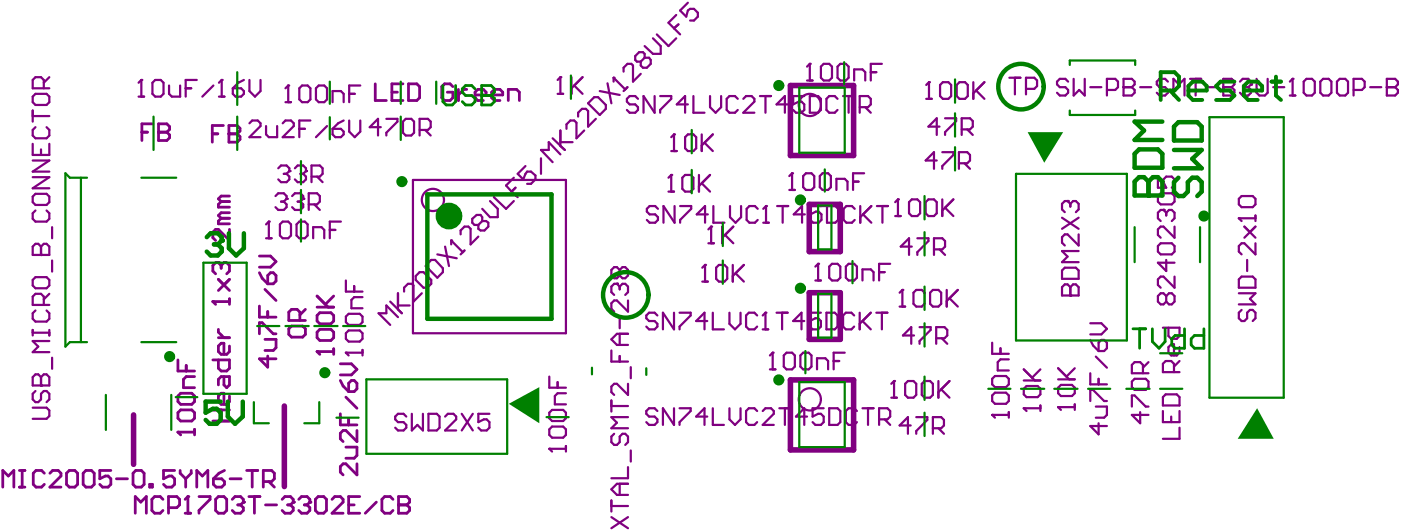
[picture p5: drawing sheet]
<svg xmlns="http://www.w3.org/2000/svg" width="107mm" height="41mm" viewBox="0 0 107 41" stroke-linecap="round" stroke-linejoin="round" font-family="sans-serif">
<path d="M60.3 6.5h4.8v5.4h-4.8zM61.7 15.6h2.4v3.6h-2.4zM10.2 31.6v3.8M21.7 31v6.1M60.3 29h4.8v5.3h-4.8zM61.7 22.3h2.4v3.6h-2.4z" fill="none" stroke="#800080" stroke-width=".42"/>
<g fill="none" stroke="#800080" stroke-width=".17">
<path d="M2.5 12.2h1.3l-1.3 .9h1.3M2.5 11v.8h1.3v-.8M2.5 8.4v.9M2.5 13.5h1.3l-1.3 .9h1.3M2.5 8.9h1.3M2.7 16.1l-.2 .2v.4l.2 .2h.9l.2-.2v-.4l-.2-.2M2.7 7.2h.9l.2 .2v.4l-.2 .2h-.9l-.2-.2v-.4zM2.7 9.7l-.2 .2v.4l.2 .2h.9l.2-.2v-.4l-.2-.2M2.7 14.8h.9l.2 .2v.4l-.2 .2h-.9l-.2-.2v-.4zM2.7 18.6h.2l.2 .2 .2-.2h.3l.2 .2v.6h-1.3v-.6zM3.1 19.4h.1M3.1 11.4v.4"/>
<path d="M3.1 18.8v.6M3.3 6.7v-.6l-.2-.2h-.4l-.2 .2v.6h1.3M3.8 5.9l-.5 .4M4 17.3v.9M4 19.9v.8M10.6 7.4h.4M10.8 6.1h.1M10.8 6.1v1.3M10.8 6.1l-.2 .2M11.8 6.1h.5l.2 .2v.9l-.2 .2h-.5l-.2-.2v-.9zM12.9 6.5v.7l.2 .2h.6v-.9M14.2 6.7h.4"/>
<path d="M15 6.1h-.8v1.3M16.3 6.5l-.9 .9M16.7 7.4h.4M16.9 6.1h.1M16.9 6.1v1.3M16.9 6.1l-.2 .2M17.8 6.7h.6l.2 .2v.3l-.2 .2h-.4l-.2-.2zM18.6 6.1l-.4 .2-.4 .4M19 9.4l.2-.2h.5l.2 .2v.2l-.9 .9h.9M19 6.1v.8l.5 .5 .4-.5v-.8M20.3 18.2h.4M20.3 9.6v.6l.2 .3h.6v-.9"/>
<path d="M20.5 16.9h.1M20.5 16.9v1.3M20.5 16.9l-.2 .2M21 15l.2-.3h.5l.2 .3v.2M21.2 12.8l.2-.2h.5l.2 .2v.2M21.4 15.4h.3M21.6 16.9h.4l.2 .2v.9l-.2 .2h-.4l-.2-.2v-.9zM21.6 9.4l.2-.2h.4l.2 .2v.2l-.8 .9h.8M21.7 15.4l.2 .2v.2l-.2 .2h-.5l-.2-.2M21.7 13.3h.2M21.8 7.8h.4M21.9 15.2h.1"/>
<path d="M21.9 15.2l-.2 .2M21.9 13.3l.2 .2v.2l-.2 .2h-.5l-.2-.2M22 6.5h.1M22 6.5v1.3M22 6.5l-.2 .2M22.1 13h.1M22.1 13l-.2 .3M22.3 15l.2-.3h.4l.2 .3v.2M22.5 12.8l.2-.2h.4l.2 .2v.2M22.7 15.4h.2M22.8 16.9h.5l.2 .2v.9l-.2 .2h-.5l-.2-.2v-.9zM22.8 9.8h.5"/>
<path d="M22.9 15.4l.2 .2v.2l-.2 .2h-.4l-.2-.2M22.9 13.3h.2M23 6.5h.5l.2 .2v.9l-.2 .2h-.5l-.2-.2v-.9zM23.1 15.2h.1M23.1 13.3l.2 .2v.2l-.2 .2h-.4l-.2-.2M23.1 15.2l-.2 .2M23.3 13h.1M23.3 13l-.2 .3M23.6 15.6h.6l.2-.2v-.4l-.2-.3h-.6v1.3M23.7 9.2h-.9v1.3M23.8 13.5h.6l.2-.2v-.5l-.2-.2h-.6v1.3M23.9 18.2v-.9h.6l.2 .2v.7"/>
<path d="M24 15.6l.4 .4M24.2 13.5l.4 .4M24.3 6.5h.4l.3 .2v.9l-.3 .2h-.4l-.2-.2v-.9zM25 9.6l-.9 .9M25.2 17.5h.4M25.4 9.8h.6l.2 .2v.2l-.2 .3h-.4l-.2-.3zM25.4 7.8v-.9h.6l.2 .3v.6M26 16.9h-.8v1.3M26.2 9.2l-.4 .2-.4 .4M26.6 9.2v.8l.5 .5 .4-.5v-.8M26.6 7.2h.5M27.5 6.5h-.9v1.3"/>
<path d="M29.1 9.7h-.9l.6-.6v1.2M29.5 9.1h.8v.2l-.8 .8v.2M31 9.1h.4l.2 .2v.8l-.2 .2h-.4l-.3-.2v-.8zM31.5 13.7h11.7v11.7h-11.7zM32 9.9h.6l.3-.2v-.4l-.3-.2h-.6v1.2M32.4 9.9l.5 .4M32.9 19.8h.3l.6 .7v.3l-.4 .4-.9-.9zM33.4 19.4l1.4 .3M34 18.8l.3 1.5M34.4 18.3h.1M34.4 18.3l.9 .9M34.4 18.3v.3"/>
<path d="M35.1 17.9v-.3l.3-.3h.3l.2 .2v1.1l.6-.6M35.4 19.1l-.3 .3M36.8 16.9h.3l.2 .1v.3l-.3 .3h-.3l-.2-.1v-.3M36.8 16.9v-.3l-.1-.2h-.3l-.4 .3v.3l.2 .2h.3M36.8 16.9l-.3 .3M37.4 15.3l.6 .6v.7h-.6l-.6-.7M37.7 15l.9 .9 .6-.6M39 14.6l.5 .4M39.2 13.6l-.6 .5 .4 .5M39.3 14.3l-.3 .3M40.1 12.7l-.6 .6 .4 .4 .3-.6h.3l.4 .3v.3l-.4 .3h-.3M41.3 12.1v1.2"/>
<path d="M42.5 7.2h.5M42.8 5.9h.1M42.8 5.9v1.3M42.8 10v1.1l.3 .3-.9-.9M42.8 5.9l-.3 .2M42.8 11.8l-.9-1v.6h-.6l.9 1M42.8 10.8h.9M43.2 9.8v-.3l.3-.3h.3l.2 .2v1.1l.6-.5M43.6 5.9v1.3M43.8 6.5l.6 .7M44.1 8.9v-.3l.3-.3h.3l.2 .2v1.2l.6-.6M44.4 5.9l-.8 .8"/>
<path d="M45.3 7.4h.3l.6 .6v.3l-.4 .5-.9-.9zM45.8 6.9l1.5 .3M46.4 6.4l.2 1.5M46.8 5.9h.1M46.8 5.9l.9 .9M46.8 5.9v.3M47.6 5.5v-.3l.3-.3h.3l.1 .1v1.2l.6-.6M47.9 6.6l-.3 .3M48.7 7.5l-.2-.2h-.5l-.2 .2v.2l.2 .3h.5l.2 .2v.2l-.2 .2h-.5l-.2-.2M49.2 4.4v-.3l-.1-.1h-.3l-.3 .3v.3l.1 .1h.3M49.2 4.4h.3l.1 .2v.3l-.2 .3h-.3l-.2-.2v-.3M49.2 4.4l-.3 .3"/>
<path d="M49.8 2.9l.6 .6v.6h-.6l-.6-.6M49.9 7.3v1.3l-.8-1.3v1.3M50.1 2.6l.9 .9 .6-.6M50.2 15.9l-.2-.2h-.4l-.2 .2v.2l.2 .2h.4l.2 .3v.2l-.2 .2h-.4l-.2-.2M50.4 7.3h.8v.2l-.8 .9v.2M51 14.6h.4M51.2 13.3h.1M51.2 11.5h.4M51.2 13.3v1.3M51.2 13.3l-.2 .3M51.4 10.2h.1M51.4 10.2v1.3"/>
<path d="M51.4 10.2l-.2 .3M51.4 2.2l.5 .4M51.5 15.7v1.3l-.9-1.3v1.3M51.6 1.1l-.6 .6 .4 .5M51.8 1.9l-.4 .3M51.9 15.7h.8v.2l-.8 .9v.2M52.3 13.3h.4l.2 .3v.8l-.2 .2h-.4l-.2-.2v-.8zM52.5 10.2h.4l.2 .3v.8l-.2 .2h-.4l-.2-.2v-.8zM52.5 8h-.9l.7-.7v1.3M52.5 .2l-.6 .6 .5 .5 .1-.5 .2-.1h.2l.3 .3v.3l-.3 .3h-.2M52.9 7.3v1.3h.9M53.3 13.3v1.3"/>
<path d="M53.5 10.2v1.3M53.5 14l.7 .6M53.8 10.9l.6 .6M54 16.3h-.8l.6-.6v1.3M54 18.6h.5M54.2 13.3l-.9 .9M54.2 7.3v.9l.4 .4 .4-.4v-.9M54.3 17.3h.1M54.3 17.3v1.3M54.3 17.3l-.3 .2M54.4 10.2l-.9 .9M54.4 15.7v1.3h.9"/>
<path d="M55.1 17.3v1.3M55.3 17.9l.7 .7M55.7 15.7v.9l.4 .4 .4-.4v-.9M56 17.3l-.9 .8M56.3 7.5l-.2-.2h-.4l-.3 .2v.9l.3 .2h.4l.2-.2M56.7 7.5l.2-.2h.4l.3 .2v.2l-.9 .9h.9M57.8 15.9l-.2-.2h-.4l-.2 .2v.9l.2 .2h.4l.2-.2M58 7.3h.8M58.2 17h.5M58.4 7.3v1.3M58.4 15.7h.1M58.4 15.7v1.3"/>
<path d="M58.4 15.7l-.2 .2M59.3 15.7h.8M59.7 15.7v1.3M60.1 8h-.9l.7-.7v1.3M60.2 14.5h.4M60.4 13.2h.1M60.4 13.2v1.3M60.4 13.2l-.2 .2M61.4 7.3h-.9v.7l.4-.3h.3l.2 .3v.4l-.2 .2h-.5l-.2-.2M61.4 16.3h-.8l.6-.6v1.3M61.5 13.2h.4l.2 .2v.9l-.2 .2h-.4l-.2-.2v-.9zM61.6 6.1h.4"/>
<path d="M61.8 4.9h.1M61.8 4.9v1.2M61.8 7.3h.6l.2 .2v.9l-.2 .2h-.6zM61.8 4.9l-.2 .2M62.7 15.7h-.9v.6l.5-.2h.2l.2 .2v.5l-.2 .2h-.5l-.2-.2M62.8 13.2h.4l.2 .2v.9l-.2 .2h-.4l-.3-.2v-.9zM62.8 4.9h.5l.2 .2v.8l-.2 .2h-.5l-.2-.2v-.8zM63.1 15.7h.6l.2 .2v.9l-.2 .2h-.6zM63.8 14.5v-.9h.7l.2 .2v.7M63.9 7.5l-.2-.2h-.4l-.2 .2v.9l.2 .2h.4l.2-.2M64.1 4.9h.4l.2 .2v.8l-.2 .2h-.4l-.2-.2v-.8zM64.3 7.3h.9"/>
<path d="M64.7 7.3v1.3M65.1 13.8h.4M65.2 6.1v-.8h.6l.2 .2v.6M65.2 15.9l-.2-.2h-.4l-.2 .2v.9l.2 .2h.4l.2-.2M65.6 8.2h.6l.2-.2v-.5l-.2-.2h-.6v1.3M65.6 15.7v1.3M65.8 16.3l.7 .7M65.9 13.2h-.8v1.3M66 8.2l.4 .4M66.4 5.5h.5M66.5 15.7l-.9 .9M66.9 15.7h.8"/>
<path d="M67.3 4.9h-.9v1.2M67.3 15.7v1.3M68.3 16.5h.4M68.5 15.2h.1M68.5 15.2v1.3M68.5 15.2l-.2 .2M69.6 15.2h.4l.2 .2v.9l-.2 .2h-.4l-.2-.2v-.9zM69.6 18.8h-.9l.7-.6v1.2M70 18.2h.8v.2l-.8 .8v.2M70.7 7.5h.4M70.8 15.2h.5l.2 .2v.9l-.2 .2h-.5l-.2-.2v-.9zM70.9 6.3h.1"/>
<path d="M70.9 6.3v1.2M70.9 6.3l-.2 .2M71.3 19h.6l.2-.2v-.4l-.2-.2h-.6v1.2M71.5 12.2h-.9l.7-.6v1.3M71.7 9.7h-.9l.7-.7v1.3M71.7 19l.4 .4M71.9 11.6h.8v.2l-.8 .9v.2M71.9 15.2v1.3M71.9 6.3h.5l.2 .2v.8l-.2 .2h-.5l-.2-.2v-.8zM72.1 9h.9v.2l-.9 .9v.2M72.1 15.8l.6 .7M72.7 15.2l-.8 .9"/>
<path d="M73.2 12.5h.6l.2-.3v-.4l-.2-.2h-.6v1.3M73.2 6.3h.4l.2 .2v.8l-.2 .2h-.4l-.2-.2v-.8zM73.4 9.9h.6l.2-.2v-.5l-.2-.2h-.6v1.3M73.6 12.5l.4 .4M73.8 9.9l.4 .4M74.3 6.3v1.2M74.5 6.9l.6 .6M75.1 6.3l-.8 .8M77 5.9h.9M77.4 5.9v1.3M78.3 6.8h.6l.2-.2v-.5l-.2-.2h-.6v1.3M81 16.6l1.3 .9"/>
<path d="M81.5 15.3h.1M81.5 15.3h-.3l-.2 .2v.5l.2 .2M81.5 15.3l.2 .2M81.5 6.2l-.2-.2h-.4l-.3 .2v.2l.3 .2h.4l.2 .3v.2l-.2 .2h-.4l-.3-.2M81.7 15.5l.2-.2h.2l.2 .2v.5l-.2 .2M81.7 15.5v.3M81.9 6v1.3l.4-.4 .5 .4v-1.3M82.3 17.9v.8l-.8-.8h-.3l-.2 .2v.4l.2 .2M82.3 19.1h-1.3l.5 .5-.5 .4h1.3M82.3 16.6l-1.3 .9M83.2 6.6h.8M84.5 6.9h.6l.2-.3v-.4l-.2-.2h-.6v1.3"/>
<path d="M85.7 6.6h.1M85.7 6h.7l.2 .2v.2l-.2 .2 .2 .3v.2l-.2 .2h-.7zM85.7 6.6h.7M87 6.6h.8M88.3 13.5v.8h.7l-.2-.4v-.2l.2-.2h.4l.2 .2v.4l-.2 .2M88.6 18.6h.8l.2 .2v.4l-.2 .2h-.8l-.3-.2v-.4zM88.6 14.7h.8l.2 .3v.4l-.2 .2h-.8l-.3-.2v-.4zM88.8 16h.1M88.8 16h-.2l-.3 .2v.4l.3 .3M88.8 16l.2 .2M89 16.2l.2-.2h.2l.2 .2v.4l-.2 .3M89 16.2v.2"/>
<path d="M89 19.8v.9l-.7-.7h1.3M89.1 6.2l-.2-.2h-.4l-.2 .2v.2l.2 .2h.4l.2 .3v.2l-.2 .2h-.4l-.2-.2M89.5 7.3v-1.3l.5 .4 .4-.4v1.3M89.6 17.3v.8l-.8-.8h-.2l-.3 .2v.4l.3 .2M90.8 6h.8M91.2 6v1.3M92.1 6.6h.8M93.3 6.6h.1M93.3 6h.7l.2 .2v.2l-.2 .2 .2 .3v.2l-.2 .2h-.7zM93.3 6.6h.7M94.5 16.6h.1M94.5 16.6h1.3"/>
<path d="M94.5 16.6l.2 .3M94.6 6.2l.2-.2h.4l.2 .2v.2M94.7 15h.9l.2 .2v.4l-.2 .2h-.9l-.2-.2v-.4zM94.9 17.3l.9 .8M95 6.6h.2M95.2 19.8v.9M95.2 6.6l.2 .3v.2l-.2 .2h-.4l-.2-.2M95.4 6.4h.1M95.4 6.4l-.2 .2M95.8 18.6v.8l-.9-.8h-.2l-.2 .2v.4l.2 .2M95.8 16.4v.5M95.8 17.3l-.9 .8"/>
<path d="M95.9 6v1.1l.2 .2h.4l.2-.2v-1.1M97.1 6.6h.9M98.4 7.3h.4M98.6 6h.1M98.6 6v1.3M98.6 6l-.2 .2M99.7 6h.4l.2 .2v.9l-.2 .2h-.4l-.2-.2v-.9zM100.9 6h.5l.2 .2v.9l-.2 .2h-.5l-.2-.2v-.9zM102.2 6h.4l.3 .2v.9l-.3 .2h-.4l-.2-.2v-.9zM103.3 6.9h.6l.2-.3v-.4l-.2-.2h-.6v1.3M104.5 6.6h.9M105.8 6.6h.1"/>
<path d="M105.8 6h.6l.3 .2v.2l-.3 .2 .3 .3v.2l-.3 .2h-.6zM105.8 6.6h.6M2.5 31.1h1.1l.2 .2v.4l-.2 .2h-1.1M2.5 25.2v.4M2.5 25.4h1.3M2.7 28.5h.2l.2 .3 .2-.3h.3l.2 .3v.6h-1.3v-.6zM2.7 29.8l-.2 .2v.5l.2 .2h.2l.2-.2v-.5l.2-.2h.3l.2 .2v.5l-.2 .2M2.7 21.1h.9l.2 .2v.5l-.2 .2h-.9l-.2-.2v-.5zM2.7 23.7l-.2 .2v.4l.2 .2h.9l.2-.2v-.4l-.2-.2M3.1 29.4h.1M3.1 28.8v.6M3.3 23.3v-.7l-.2-.2h-.4l-.2 .2v.7h1.3"/>
<path d="M3.8 25.2v.4M3.8 26h-1.3l.4 .4-.4 .5h1.3M3.8 22.4l-.5 .4M4 27.3v.8M26.4 26.9h.1M26.4 26.9l.2 .2M26.4 26.9h1.3M26.4 21.4v.8h1.3M26.6 23.9h.8l.3 .2v.5l-.3 .2h-.8l-.2-.2v-.5zM26.6 25.2h.8l.3 .2v.4l-.3 .2h-.8l-.2-.2v-.4zM27 21.8v.4M27.7 26.7v.4"/>
<path d="M27.7 22.7h-.7l-.2 .2v.6h.9M29.8 23l.9 .9M30.4 24.2l-.9-.9v.6h-.6l.9 .9M30.4 22.4v1.2M30.4 23.3h.9M30.8 22.2v-.3l.3-.3h.3l.1 .2v1.2l.7-.6M31 31.8l-.2-.2h-.4l-.2 .2v.2l.2 .2h.4l.2 .2v.2l-.2 .2h-.4l-.2-.2M31.4 31.6v1.2l.4-.4 .5 .4v-1.2M32 20.8h.3l.6 .5v.3l-.3 .3h-.3l-.6-.6v-.2zM32.7 31.6h.6l.2 .2v.8l-.2 .2h-.6zM34 31.8l.2-.2h.4l.2 .2v.2l-.8 .8h.8M35.2 31.6l.9 1.2"/>
<path d="M36.1 31.6l-.9 1.2M37.3 31.6h-.8v.6l.4-.2h.2l.2 .2v.4l-.2 .2h-.4l-.2-.2M41.9 34.2h.1M41.9 34.2h1.3M41.9 34.2l.2 .2M41.9 28.7v.9h1.3M42.1 31.3h.9l.2 .2v.4l-.2 .2h-.9l-.2-.2v-.4zM42.1 32.5h.9l.2 .2v.5l-.2 .2h-.9l-.2-.2v-.5zM42.5 29.1v.5M43.2 34v.4M43.2 30h-.7l-.2 .2v.6h.9M46.6 39.4l1.3 .9"/>
<path d="M46.6 26.7v.9h1.3M46.6 30.5v.9M46.6 38.2v.8M46.6 38.6h1.3M46.6 31h1.3M46.9 33.1l-.3 .2v.4l.3 .2h.2l.2-.2v-.4l.2-.2h.2l.2 .2v.4l-.2 .2M47.1 21.6h.1M47.1 21.6h-.2l-.3 .3v.4l.3 .2M47.1 21.6l.2 .3M47.3 20.6l-.2-.2h-.2l-.3 .2v.4l.3 .2h.2l.2-.2M47.3 20.6v.4M47.3 21.9v.2"/>
<path d="M47.3 24.2v.8M47.3 25.5v.8M47.3 27.2v.4M47.3 36.9v.8M47.3 20.6l.2-.2h.2l.2 .2v.4l-.2 .2h-.2l-.2-.2M47.3 21.9l.2-.3h.2l.2 .3v.4l-.2 .2M47.9 25.5h-.8l-.5 .4 .5 .4h.8M47.9 36.9h-.8l-.5 .4 .5 .4h.8M47.9 39.4l-1.3 .9M47.9 22.9v.9l-.8-.9h-.2l-.3 .2v.4l.3 .3M47.9 29.3v.8l-.8-.8h-.2l-.3 .2v.4l.3 .2M47.9 35.6v.9h-1.3"/>
<path d="M47.9 31.8h-1.3l.5 .4-.5 .5h1.3M48.1 28v.8M48.1 34.4v.8M50.2 31.3l-.3-.2h-.4l-.2 .2v.3l.2 .2h.4l.3 .2v.2l-.3 .2h-.4l-.2-.2M50.2 24.1l-.3-.3h-.4l-.2 .3v.2l.2 .2h.4l.3 .2v.2l-.3 .2h-.4l-.2-.2M51.4 23.8v1.3l-.8-1.3v1.3M51.4 31.1v1.3l-.8-1.3v1.3M51.8 31.1h.9v.2l-.9 .9v.2M51.8 23.8h.9v.3l-.9 .8v.2M53.6 21.5h.4M53.8 20.2h.1M53.8 20.2v1.3"/>
<path d="M53.8 20.2l-.2 .2M54 31.8h-.9l.7-.7v1.3M54 24.5h-.9l.7-.7v1.3M54.4 31.1v1.3h.8M54.4 23.8v1.3h.8M54.9 20.2h.4l.2 .2v.9l-.2 .2h-.4l-.3-.2v-.9zM55.7 23.8v.9l.4 .4 .4-.4v-.9M55.7 31.1v.9l.4 .4 .4-.4v-.9M55.9 20.2v1.3M56.1 20.8l.7 .7M56.8 20.2l-.9 .9M57.8 31.3l-.2-.2h-.5l-.2 .2v.9l.2 .2h.5l.2-.2"/>
<path d="M57.8 24.1l-.2-.3h-.5l-.2 .3v.8l.2 .2h.5l.2-.2M58.2 31.3l.2-.2h.4l.2 .2v.3l-.8 .8h.8M58.2 25.1h.4M58.4 23.8h.1M58.4 23.8v1.3M58.4 23.8l-.2 .3M58.7 28.2h.5M59 26.9h.1M59 26.9v1.3M59 26.9l-.3 .2M59.2 23.8h.9M59.5 31.1h.8"/>
<path d="M59.7 23.8v1.3M59.9 31.1v1.3M60 26.9h.4l.2 .2v.9l-.2 .2h-.4l-.2-.2v-.9zM61.3 26.9h.4l.2 .2v.9l-.2 .2h-.4l-.2-.2v-.9zM61.4 24.5h-.9l.7-.7v1.3M61.6 31.8h-.9l.7-.7v1.3M62.2 21.4h.4M62.3 28.2v-.9h.7l.2 .2v.7M62.4 20.1h.1M62.4 20.1v1.3M62.4 20.1l-.2 .2M62.6 23.8h-.8v.7l.4-.2h.2l.2 .2v.4l-.2 .2h-.4l-.2-.2"/>
<path d="M62.8 31.1h-.8v.7l.4-.2h.2l.2 .2v.4l-.2 .2h-.4l-.2-.2M63.1 23.8h.6l.2 .3v.8l-.2 .2h-.6zM63.3 31.1h.6l.2 .2v.9l-.2 .2h-.6zM63.5 20.1h.4l.2 .2v.9l-.2 .2h-.4l-.2-.2v-.9zM63.6 27.5h.4M64.5 26.9h-.9v1.3M64.7 20.1h.5l.2 .2v.9l-.2 .2h-.5l-.2-.2v-.9zM65.2 24.1l-.2-.3h-.5l-.2 .3v.8l.2 .2h.5l.2-.2M65.4 31.3l-.2-.2h-.5l-.2 .2v.9l.2 .2h.5l.2-.2M65.6 23.8v1.3M65.8 31.1h.8M65.8 21.4v-.9h.6l.2 .3v.6"/>
<path d="M65.8 24.5l.6 .6M66.2 31.1v1.3M66.4 23.8l-.8 .9M66.9 23.8h.8M67.1 32h.6l.2-.2v-.5l-.2-.2h-.6v1.3M67.1 20.8h.4M67.3 23.8v1.3M67.5 32l.4 .4M67.9 20.1h-.8v1.3M68 30.3h.4M68.2 29.1h.1M68.2 29.1v1.2"/>
<path d="M68.2 29.1l-.2 .2M68.6 23.4h.5M68.8 22.1h.1M68.8 22.1v1.3M68.8 22.1l-.2 .2M69.3 29.1h.4l.2 .2v.8l-.2 .2h-.4l-.2-.2v-.8zM69.5 32.4h-.9l.7-.6v1.3M69.7 25.6h-.8l.6-.7v1.3M69.9 31.8h.9v.2l-.9 .9v.2M69.9 22.1h.4l.2 .2v.9l-.2 .2h-.4l-.2-.2v-.9zM70.2 24.9h.8v.3l-.8 .8v.2M70.5 29.1h.5l.2 .2v.8l-.2 .2h-.5l-.2-.2v-.8z"/>
<path d="M71.2 32.7h.6l.2-.3v-.4l-.2-.2h-.6v1.3M71.2 22.1h.4l.2 .2v.9l-.2 .2h-.4l-.2-.2v-.9zM71.4 25.8h.7l.2-.2v-.4l-.2-.3h-.7v1.3M71.6 32.7l.4 .4M71.6 29.1v1.2M71.8 29.7l.6 .6M71.9 25.8l.4 .4M72.2 22.1v1.3M72.4 29.1l-.8 .8M72.4 22.7l.7 .7M73.1 22.1l-.9 .9M75.7 31.6h.1"/>
<path d="M75.7 31.6h1.3M75.7 31.6l.2 .3M75.7 26.1v.9h1.3M75.9 28.7h.9l.2 .2v.4l-.2 .2h-.9l-.2-.2v-.4zM75.9 29.9h.9l.2 .3v.4l-.2 .2h-.9l-.2-.2v-.4zM76.3 26.6v.4M77 31.4v.5M77 27.4h-.7l-.2 .2v.7h.9M78.1 31.1h.1M78.1 31.1h1.3M78.1 31.1l.2 .2M78.1 29h1.3"/>
<path d="M78.1 28.2l.9 .8M78.3 29.4h.9l.2 .2v.5l-.2 .2h-.9l-.2-.2v-.5zM79.4 28.2l-.7 .6M79.4 30.9v.4M80.7 31h.1M80.7 31h1.3M80.7 31l.2 .3M80.7 28.9h1.3M80.7 28.1l.9 .8M80.9 29.4h.9l.2 .2v.4l-.2 .2h-.9l-.2-.2v-.4zM81.2 21.7h.3l.2 .2 .2-.2h.2l.2 .2v.6h-1.3v-.6zM81.2 20.4h.9l.2 .2v.7h-1.3v-.7z"/>
<path d="M81.7 22.5h.1M81.7 21.9v.6M82 30.8v.5M82 28.1l-.6 .6M83.2 28.5v.8h1.3M83.2 30.6v-.9h.2l.8 .9h.3M83.2 25.9l.2 .4 .4 .5M83.2 24.7h.8l.5 .4-.5 .4h-.8M83.6 31h.9v.6l-.3 .3h-.6M83.6 27.2l.9 .8M83.8 32.3v.8l-.6-.6h1.3M83.8 28.9v.4"/>
<path d="M84 25.9h.2l.3 .2v.5l-.3 .2h-.4v-.7zM86.4 31v-.8h.2l.8 .8h.2M86.6 28.9h.8l.2 .2v.4l-.2 .2h-.8l-.2-.2v-.4zM87 31.4v.9l-.6-.7h1.2M87.2 28.5v-.7l-.2-.2h-.4l-.2 .2v.7h1.2M87.6 27.6l-.4 .4M88.7 25h1.3v.6l-.2 .2h-.4l-.3-.2v-.6M88.7 31.3v.9h1.3v-.9M88.9 30.1h.9l.2 .2v.6h-1.3v-.6zM89 22.6l-.2-.2h-.2l-.3 .2v.4l.3 .2h.2l.2-.2M89 22.6l.2-.2h.2l.2 .2v.4l-.2 .2h-.2l-.2-.2M89 22.6v.4"/>
<path d="M89.4 31.8v.4M89.6 28.4v-.7l-.2-.2h-.5l-.2 .2v.7h1.3M89.6 21.1v.8l-.8-.8h-.2l-.3 .2v.4l.3 .2M90 32.6v.9h-1.3M90 26.5v.4l-.2 .2h-.4l-.3-.2v-.4l.3-.2h.2v.8M90 27.5l-.4 .5M94.5 22.4h1.3l-.4 .4 .4 .4h-1.3M94.7 21.1h.9l.2 .2v.6h-1.3v-.6zM94.7 23.6l-.2 .2v.5l.2 .2h.2l.3-.2v-.5l.2-.2h.2l.2 .2v.5l-.2 .2"/>
<circle cx="33" cy="15.2" r=".85"/>
<circle cx="61.8" cy="8" r=".85"/>
<circle cx="61.8" cy="30.5" r=".85"/>
</g>
<g fill="none" stroke="#800080" stroke-width=".21">
<path d="M10.8 10.1h.4M11.7 9.4h-.9v1.3M12.1 10.1h.1M12.1 9.4h.6l.2 .3v.2l-.2 .2 .2 .2v.2l-.2 .2h-.6zM12.1 10.1h.6M16.2 10.2h.4M16.9 15.4l-.2 .2v.2h.8M16.9 16.6l-.2 .3v.2h.8M16.9 16.6h.6M16.9 15.4h.6M17 9.6h-.8v1.2M17.5 10.2h.1"/>
<path d="M17.5 9.6h.6l.2 .2v.2l-.2 .2 .2 .2v.2l-.2 .2h-.6zM17.5 10.2h.6M17.5 17.5v.8l-.8-.8h-.2l-.3 .2v.4l.3 .2M17.5 16.2h-.6l-.2 .2 .2 .2M17.5 15h-.6l-.2 .2 .2 .2M19.8 19.5h.8l.5 .4-.5 .5h-.8M28.6 6.4v1.3h.9M29.9 7h.4M30.7 6.4h-.8v1.3h.8M31.2 6.4h.6l.2 .2v.9l-.2 .2h-.6zM34.6 6.6l-.3-.2h-.4l-.2 .2v.9l.2 .2h.4l.3-.2v-.5h-.5M35 6.8v.9"/>
<path d="M35.6 6.8h-.2l-.4 .4M36.2 7.2h.9v-.2l-.2-.2h-.4l-.3 .2v.5l.3 .2h.4M37.5 7.2h.9v-.2l-.3-.2h-.4l-.2 .2v.5l.2 .2h.4M38.8 7.7v-.9h.6l.2 .2v.7M.2 37.1v-1.2l.4 .4 .5-.4v1.2M1.5 35.9h.4M1.5 37.1h.4M1.7 35.9v1.2M3.4 36.1l-.2-.2h-.5l-.2 .2v.8l.2 .2h.5l.2-.2M3.8 36.1l.2-.2h.4l.3 .2v.2l-.9 .8h.9M5.3 35.9h.4l.2 .2v.8l-.2 .2h-.4l-.2-.2v-.8zM6.6 35.9h.4l.2 .2v.8l-.2 .2h-.4l-.3-.2v-.8z"/>
<path d="M8.5 35.9h-.9v.6l.4-.2h.2l.3 .2v.4l-.3 .2h-.4l-.2-.2M8.9 36.5h.8M10.3 39.1v-1.2l.4 .4 .5-.4v1.2M10.4 35.9h.4l.2 .2v.8l-.2 .2h-.4l-.3-.2v-.8zM11.4 36.9h.2v.2h-.2zM12.4 38.1l-.2-.2h-.4l-.2 .2v.8l.2 .2h.4l.2-.2M12.9 38.7h.6l.2-.2v-.4l-.2-.2h-.6v1.2M13.3 35.9h-.8v.6l.4-.2h.2l.2 .2v.4l-.2 .2h-.4l-.2-.2M13.6 33h.1M13.6 33h1.2M13.6 33l.2 .2M13.6 27.4v.9h1.2"/>
<path d="M13.7 35.9v.2l.5 .4M13.8 30h.8l.2 .2v.4l-.2 .2h-.8l-.2-.2v-.4zM13.8 31.3h.8l.2 .2v.4l-.2 .2h-.8l-.2-.2v-.4zM14.1 39.1h.4M14.2 36.5v.6M14.2 27.9v.4M14.3 37.9h.1M14.3 37.9l-.2 .2M14.3 37.9v1.2M14.6 35.9v.2l-.4 .4M14.8 32.7v.5M14.8 28.7h-.6l-.2 .2v.7h.8"/>
<path d="M15 37.1v-1.2l.4 .4 .5-.4v1.2M15.2 37.9h.8v.2l-.8 .8v.2M16.2 23h.1M16.2 31.3h1.3M16.2 32.1h1.3M16.2 27.4h1.3v.7l-.2 .2h-.4l-.2-.2v-.7M16.2 23h1.3M16.2 23l.3 .2M16.3 36.5h.6l.2 .2v.2l-.2 .2h-.4l-.2-.2zM16.7 20h.1M16.7 25.1v.2l.4 .5M16.7 25.8h.8"/>
<path d="M16.7 21.3l.8 .9M16.7 20h-.2l-.3 .2v.5l.3 .2M16.7 20l.2 .2M16.7 37.9h.4l.2 .2v.8l-.2 .2h-.4l-.2-.2v-.8zM16.9 20.2v.3M16.9 31.3v.8M16.9 20.2l.2-.2h.2l.2 .2v.5l-.2 .2M17.1 28.7v.7l.2 .2 .2-.2v-.7h-.6l-.2 .2v.5M17.1 35.9l-.4 .2-.4 .4M17.5 30.2v.4l-.2 .2h-.4l-.2-.2v-.4l.2-.2h.2v.8M17.5 22.8v.4M17.5 26.4v.4l-.2 .2h-.4l-.2-.2v-.4l.2-.2h.2v.8"/>
<path d="M17.5 21.3l-.8 .9M17.6 36.5h.8M17.7 38.1l.2-.2h.5l.2 .2v.2M18.1 38.5h.3M18.4 38.5l.2 .2v.2l-.2 .2h-.5l-.2-.2M18.6 38.3h.1M18.6 38.3l-.2 .2M18.8 35.9h.9M19 37.9h.8M19.2 35.9v1.2M19.4 37.9v1.2M19.8 23.3v.9h1.3"/>
<path d="M19.8 25.5v-.9h.2l.8 .9h.3M19.8 20.8l.2 .4 .4 .4M20.1 36.7h.6l.2-.2v-.4l-.2-.2h-.6v1.2M20.2 25.9h.9v.6l-.3 .2h-.6M20.2 22.1l.9 .8M20.3 38.5h.8M20.4 27.2v.8l-.6-.6h1.3M20.4 23.8v.4M20.5 36.7l.4 .4M20.6 20.8h.2l.3 .2v.4l-.3 .2h-.4v-.6zM21.5 38.1l.2-.2h.5l.2 .2v.2M21.9 38.5h.3"/>
<path d="M22.2 38.5l.2 .2v.2l-.2 .2h-.5l-.2-.2M22.2 24.9h.9l.2 .2v.4l-.2 .2h-.9l-.2-.2v-.4zM22.4 38.3h.1M22.4 38.3l-.2 .2M22.8 38.1l.2-.2h.4l.2 .2v.2M22.9 24.4v-.6l-.2-.2h-.5l-.2 .2v.6h1.3M23.2 38.5h.2M23.3 23.6l-.4 .4M23.4 38.5l.2 .2v.2l-.2 .2h-.4l-.2-.2M23.6 38.3h.1M23.6 38.3l-.2 .2M24.2 26.8h.1"/>
<path d="M24.2 26.8h1.3M24.2 26.8l.2 .2M24.2 23.4h1.3M24.2 22.6l.8 .8M24.3 37.9h.4l.2 .2v.8l-.2 .2h-.4l-.2-.2v-.8zM24.4 23.8h.8l.3 .3v.4l-.3 .2h-.8l-.2-.2v-.4zM24.4 25.1h.8l.3 .2v.5l-.3 .2h-.8l-.2-.2v-.5zM25.3 38.1l.2-.2h.5l.2 .2v.2l-.9 .8h.9M25.5 26.6v.4M25.5 22.6l-.7 .6M26 27.7h.8l.4 .5-.4 .4h-.8M26 31.6v.8h1.2"/>
<path d="M26 29l.2 .4 .4 .5M26.4 34.1h.8v.6l-.2 .2h-.6M26.4 30.3l.8 .8M26.6 32v.4M26.6 38.5h.4M26.8 29h.2l.2 .2v.4l-.2 .3h-.4v-.7zM27.2 32.8v.9l-.8-.9h-.2l-.2 .2v.5l.2 .2M27.2 35.4v.8l-.8-.8h-.2l-.2 .2v.4l.2 .2M27.4 37.9h-.8v1.2h.8M28.7 38.3l-.8 .8M30 38.1l-.2-.2h-.5l-.2 .2v.8l.2 .2h.5l.2-.2M30.4 38.5h.1"/>
<path d="M30.4 37.9h.6l.3 .2v.2l-.3 .2 .3 .2v.2l-.3 .2h-.6zM30.4 38.5h.6"/>
</g>
<g fill="#008000">
<path d="M95.9 31.1l1.3 2.4h-2.8z"/>
<path d="M38.8 30.8l2.3-1.3v2.8z"/>
<path d="M78.4 10.1h2.7l-1.4 2.3z"/>
</g>
<g fill="none" stroke="#008000" stroke-width=".17">
<path d="M6.2 13.6v12.5M6.6 13.6h-1.3l-.3-.4v13.2l.3-.3h1.3M10.8 13.6h2.6M11.7 8.9v2.5M18.1 5.5v2.5M18.1 8.9v2.5M23 12.3v1.8M23 14.5v1.8M23 16.7v1.7M25.2 6.2v1.7M25.2 8.9v1.7M30.6 6.2v1.7"/>
<path d="M30.6 8.9v1.8M33.3 6.2v1.7M43.6 5.8v1.7M52.8 9.9v1.8M52.8 13v1.7M55.1 17v1.8M55.1 19.9v1.7M61 6.7h3.5v4.9h-3.5zM62.4 15.7h1v3.3h-1zM62.9 12.9v1.7M64.4 4.7v1.7M65 19.9v1.7"/>
<path d="M70.5 15v1.7M70.5 17.7v1.8M72.9 6.1v1.7M72.9 8.6v1.8M72.9 11.2v1.8M77.5 13.3h8.5v12.7h-8.5zM81.6 5v-.4h5v.4M81.6 8.4v.4h5v-.4M86.6 17.3v2.7M91.6 17.3v2.7M92.3 8.9h5.6v21.4h-5.6zM8.1 30.1v2.7"/>
<path d="M10.8 26.1h2.6M13.1 30.1v2.7M13.4 30.3h1.7M15.5 20h3.3v10h-3.3zM19.4 30.7v1.6h1.1M19.6 24.9h1.7M21.8 24.9h1.8M24 24.9h1.8M24.4 30.7v1.6h-1.2M25.7 31.9h1.7M26.2 24.9h1.7M28 28.9h10.7v5.7h-10.7z"/>
<path d="M41.7 31.8h1.7M45.2 28v.5M49.3 28.1v.5M61 29.1h3.5v5h-3.5zM61.4 26.8v1.7M62.4 22.4h1v3.4h-1zM70.5 21.9v1.7M70.5 24.7v1.7M70.5 28.7v1.8M70.5 31.5v1.8M75.4 29.6h1.7M77.9 29.6h1.8"/>
<path d="M80.4 29.6h1.8M83 29.6h1.7M85.9 29.6h1.8M88.5 29.6h1.7M88.5 26.9h1.7"/>
</g>
<path d="M15.8 18.1l.3-.3h.5l.3 .3v.2M32.6 14.8h9.5v9.5h-9.5z" fill="none" stroke="#008000" stroke-width=".34"/>
<circle cx="16.9" cy="18.3" r=".17" fill="#008000"/>
<path d="M16.3 18.6h.3M16.6 18.6l.3 .3v.3l-.3 .3h-.5l-.3-.3M16.9 18.3l-.3 .3M17.5 17.8v1.1l.5 .6 .6-.6v-1.1M86.6 14.9h2.1v-1.1l-.4-.3h-.3l-.4 .3v1.1M16.8 30.6h-1.1v.9l.5-.3h.3l.3 .3v.5l-.3 .3h-.5l-.3-.3M17.4 30.6v1.2l.5 .5 .6-.5v-1.2" fill="none" stroke="#008000" stroke-width=".34"/>
<path d="M33.8 6.5v1.2l.2 .3h.5l.3-.3v-1.2M36.2 6.8l-.2-.3h-.5l-.2 .3v.2l.2 .3h.5l.2 .2v.2l-.2 .3h-.5l-.2-.3M36.8 7.3h.1M36.8 6.5h.7l.2 .3v.2l-.2 .3 .2 .2v.2l-.2 .3h-.7zM36.8 7.3h.7M86.4 25.1h1M86.9 25.1v1.5M87.9 25.1v.9l.5 .6 .5-.6v-.9M90.4 25.1v1.5h-.7l-.3-.3v-.5l.3-.2h.7M91.9 25.1v1.5h-.8l-.2-.3v-.5l.2-.2h.8" fill="none" stroke="#008000" stroke-width=".21"/>
<circle cx="87.6" cy="14.9" r=".17" fill="#008000"/>
<g fill="none" stroke="#008000" stroke-width=".34">
<path d="M86.6 14.9v-1.1l.3-.3h.4l.3 .3v1.1M86.9 11.4h1.4l.4 .3v1.1h-2.1v-1.1zM88.7 9.3h-2.1l.7 .7-.7 .7h2.1M89.6 11.4h2.1l-.7 .7 .7 .7h-2.1M89.9 13.6l-.3 .3v.7l.3 .4h.4l.3-.4v-.7l.4-.3h.3l.4 .3v.7l-.4 .4M89.9 9.3h1.4l.4 .4v1h-2.1v-1z"/>
<circle cx="77.9" cy="6.6" r="1.74"/>
<circle cx="47.7" cy="22.5" r="1.74"/>
</g>
<path d="M88.6 6.9h1l.4-.3v-.8l-.4-.3h-1v2.1M89.3 6.9l.7 .7M90.7 6.9h1.4v-.3l-.4-.4h-.7l-.3 .4v.7l.3 .3h.7M94.2 6.2h-1.1l-.3 .4 .3 .3h.7l.4 .4-.4 .3h-1M94.9 6.9h1.4v-.3l-.3-.4h-.8l-.3 .4v.7l.3 .3h.8M97 6.2h.7M97.4 5.8v1.5l.3 .3" fill="none" stroke="#008000" stroke-width=".3"/>
<g fill="none" stroke="#008000" stroke-width=".42">
<circle cx="30.7" cy="13.8" r=".21"/>
<circle cx="59.4" cy="6.5" r=".21"/>
<circle cx="61.1" cy="15.2" r=".21"/>
<circle cx="91.9" cy="16.5" r=".21"/>
<circle cx="12.9" cy="27.2" r=".21"/>
<circle cx="24.8" cy="28.4" r=".21"/>
<circle cx="59.4" cy="29" r=".21"/>
<circle cx="61.1" cy="22" r=".21"/>
</g>
<circle cx="34.3" cy="16.5" r=".51" fill="none" stroke="#008000" stroke-width="1"/>
</svg>
